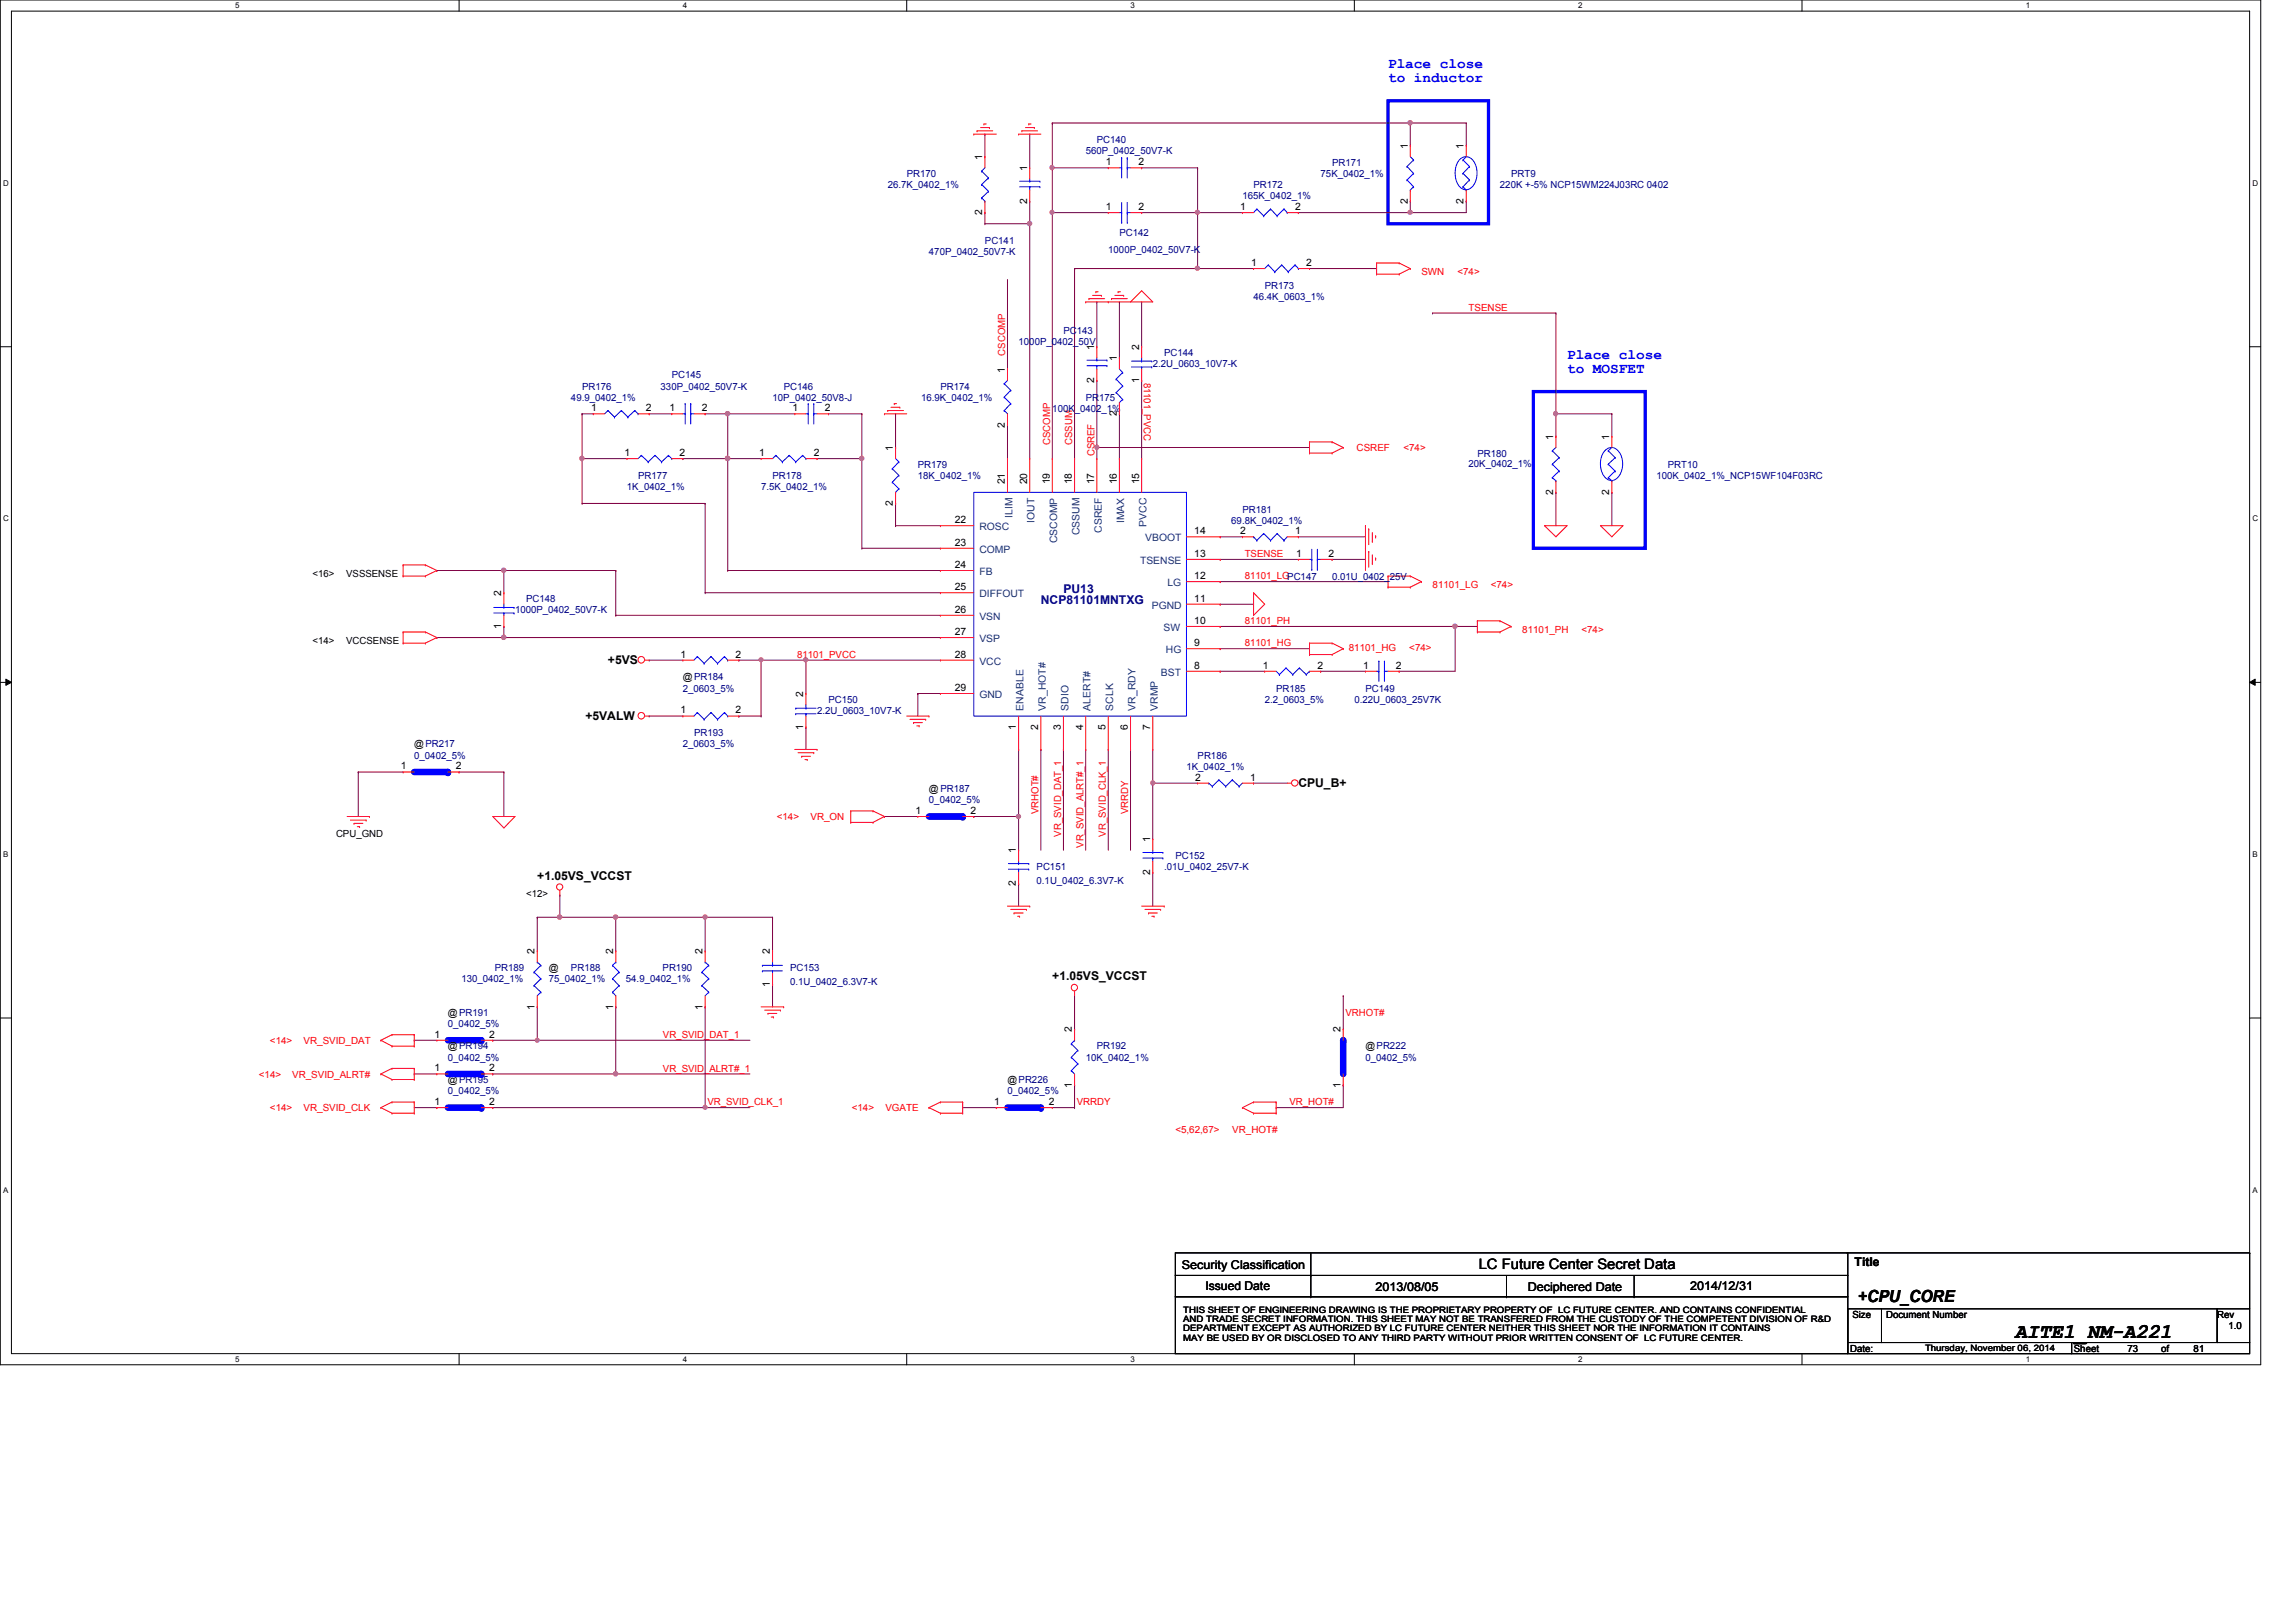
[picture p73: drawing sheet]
<svg xmlns="http://www.w3.org/2000/svg" width="297mm" height="210mm" viewBox="0 0 297 210" stroke-linecap="round" stroke-linejoin="round" font-family="sans-serif">
<defs><g id="words">
<text font-size="2.7" x="260.6" y="173.1">AITE1_NM-A221</text>
<text font-size="2.2" x="240.4" y="168.5">+CPU_CORE</text>
<g font-size="1.9" fill="#00f">
<text x="179.6" y="8.8">Place close</text>
<text x="179.6" y="10.7">to inductor</text>
<text x="202.7" y="46.4">Place close</text>
<text x="202.7" y="48.3">to MOSFET</text>
</g>
<text font-size="1.9" x="191.3" y="164.3">LC Future Center Secret Data</text>
<g font-size="1.6" fill="#000080">
<text x="137.6" y="76.8">PU13</text>
<text x="134.7" y="78.2">NCP81101MNTXG</text>
</g>
<g font-size="1.6">
<text x="78.7" y="85.9">+5VS</text>
<text x="75.7" y="93.1">+5VALW</text>
<text x="168" y="101.8">CPU_B+</text>
<text x="69.5" y="113.8">+1.05VS_VCCST</text>
<text x="136.1" y="126.9">+1.05VS_VCCST</text>
<text x="152.9" y="164.2">Security Classification</text>
<text x="156" y="166.9">Issued Date</text>
<text x="178" y="167">2013/08/05</text>
<text x="197.7" y="167">Deciphered Date</text>
<text x="218.6" y="166.9">2014/12/31</text>
<text x="239.9" y="163.8">Title</text>
</g>
<g font-size="1.3" fill="#000080">
<text x="117.3" y="22.9">PR170</text>
<text x="140.5" y="20">560P_0402_50V7-K</text>
<text x="141.9" y="18.5">PC140</text>
<text x="170.9" y="22.9">75K_0402_1%</text>
<text x="172.3" y="21.5">PR171</text>
<text x="195.5" y="22.9">PRT9</text>
<text x="114.8" y="24.3">26.7K_0402_1%</text>
<text x="160.7" y="25.8">165K_0402_1%</text>
<text x="162.2" y="24.3">PR172</text>
<text x="194.1" y="24.3">220K +-5% NCP15WM224J03RC 0402</text>
<text x="120.2" y="33">470P_0402_50V7-K</text>
<text x="127.4" y="31.6">PC141</text>
<text x="143.4" y="32.7">1000P_0402_50V7-K</text>
<text x="144.8" y="30.6">PC142</text>
<text x="162.2" y="38.8">46.4K_0603_1%</text>
<text x="163.6" y="37.4">PR173</text>
<text x="131.8" y="44.6">1000P_0402_50V</text>
<text x="137.6" y="43.2">PC143</text>
<text x="149.1" y="47.5">2.2U_0603_10V7-K</text>
<text x="150.6" y="46.1">PC144</text>
<text x="73.9" y="51.9">49.9_0402_1%</text>
<text x="75.3" y="50.4">PR176</text>
<text x="85.5" y="50.4">330P_0402_50V7-K</text>
<text x="86.9" y="48.9">PC145</text>
<text x="99.9" y="51.9">10P_0402_50V8-J</text>
<text x="101.4" y="50.4">PC146</text>
<text x="119.2" y="51.9">16.9K_0402_1%</text>
<text x="121.7" y="50.4">PR174</text>
<text x="136.1" y="53.3">100K_0402_1%</text>
<text x="140.5" y="51.9">PR175</text>
<text x="191.1" y="59.1">PR180</text>
<text x="81.1" y="63.4">1K_0402_1%</text>
<text x="82.5" y="62">PR177</text>
<text x="98.5" y="63.4">7.5K_0402_1%</text>
<text x="99.9" y="62">PR178</text>
<text x="118.7" y="60.5">PR179</text>
<text x="118.7" y="62">18K_0402_1%</text>
<text x="190" y="60.4">20K_0402_1%</text>
<text x="214.3" y="62">100K_0402_1%_NCP15WF104F03RC</text>
<text x="215.8" y="60.5">PRT10</text>
<text x="159.3" y="67.8">69.8K_0402_1%</text>
<text x="160.7" y="66.3">PR181</text>
<text x="68.1" y="77.9">PC148</text>
<text x="172.3" y="75">0.01U_0402_25V</text>
<text x="66.6" y="79.4">1000P_0402_50V7-K</text>
<text x="88.3" y="89.5">2_0603_5%</text>
<text x="165.1" y="89.5">PR185</text>
<text x="176.7" y="89.5">PC149</text>
<text x="89.8" y="95.3">PR193</text>
<text x="105.7" y="92.4">2.2U_0603_10V7-K</text>
<text x="107.2" y="90.9">PC150</text>
<text x="163.6" y="90.9">2.2_0603_5%</text>
<text x="175.2" y="90.9">0.22U_0603_25V7K</text>
<text x="53.6" y="98.2">0_0402_5%</text>
<text x="88.3" y="96.7">2_0603_5%</text>
<text x="153.5" y="99.6">1K_0402_1%</text>
<text x="154.9" y="98.2">PR186</text>
<text x="120.2" y="104">0_0402_5%</text>
<text x="134.1" y="112.6">PC151</text>
<text x="150.6" y="112.6">.01U_0402_25V7-K</text>
<text x="152.1" y="111.2">PC152</text>
<text x="134.1" y="114.4">0.1U_0402_6.3V7-K</text>
<text x="64" y="125.7">PR189</text>
<text x="73.9" y="125.7">PR188</text>
<text x="85.7" y="125.7">PR190</text>
<text x="102.2" y="125.7">PC153</text>
<text x="59.7" y="127.1">130_0402_1%</text>
<text x="71" y="127.1">75_0402_1%</text>
<text x="81" y="127.1">54.9_0402_1%</text>
<text x="102.2" y="127.4">0.1U_0402_6.3V7-K</text>
<text x="58" y="132.9">0_0402_5%</text>
<text x="58" y="137.3">0_0402_5%</text>
<text x="140.5" y="137.3">10K_0402_1%</text>
<text x="141.9" y="135.8">PR192</text>
<text x="176.7" y="137.3">0_0402_5%</text>
<text x="58" y="141.6">0_0402_5%</text>
<text x="130.3" y="141.6">0_0402_5%</text>
</g>
<g font-size="1.3">
<text x="127.1" y="20.7" transform="rotate(-90 127.1 20.7)">1</text>
<text x="132.9" y="22.1" transform="rotate(-90 132.9 22.1)">1</text>
<text x="143.1" y="21.4">1</text>
<text x="147.3" y="21.4">2</text>
<text x="182.1" y="19.3" transform="rotate(-90 182.1 19.3)">1</text>
<text x="189.4" y="19.3" transform="rotate(-90 189.4 19.3)">1</text>
<text x="127.1" y="27.8" transform="rotate(-90 127.1 27.8)">2</text>
<text x="132.9" y="26.4" transform="rotate(-90 132.9 26.4)">2</text>
<text x="143.1" y="27.2">1</text>
<text x="147.3" y="27.2">2</text>
<text x="160.4" y="27.2">1</text>
<text x="167.6" y="27.2">2</text>
<text x="182.1" y="26.4" transform="rotate(-90 182.1 26.4)">2</text>
<text x="189.4" y="26.4" transform="rotate(-90 189.4 26.4)">2</text>
<text x="161.9" y="34.4">1</text>
<text x="169" y="34.4">2</text>
<text x="141.6" y="45.3" transform="rotate(-90 141.6 45.3)">1</text>
<text x="144.5" y="46.7" transform="rotate(-90 144.5 46.7)">1</text>
<text x="147.4" y="45.3" transform="rotate(-90 147.4 45.3)">2</text>
<text x="76.5" y="53.2">1</text>
<text x="83.6" y="53.2">2</text>
<text x="86.6" y="53.2">1</text>
<text x="90.8" y="53.2">2</text>
<text x="102.5" y="53.2">1</text>
<text x="106.7" y="53.2">2</text>
<text x="130" y="48.2" transform="rotate(-90 130 48.2)">1</text>
<text x="141.6" y="49.5" transform="rotate(-90 141.6 49.5)">2</text>
<text x="144.5" y="53.9" transform="rotate(-90 144.5 53.9)">2</text>
<text x="147.4" y="49.5" transform="rotate(-90 147.4 49.5)">1</text>
<text x="80.8" y="59">1</text>
<text x="87.9" y="59">2</text>
<text x="98.2" y="59">1</text>
<text x="105.3" y="59">2</text>
<text x="115.5" y="58.3" transform="rotate(-90 115.5 58.3)">1</text>
<text x="130" y="55.3" transform="rotate(-90 130 55.3)">2</text>
<text x="201" y="56.9" transform="rotate(-90 201 56.9)">1</text>
<text x="208.2" y="56.9" transform="rotate(-90 208.2 56.9)">1</text>
<text x="115.5" y="65.5" transform="rotate(-90 115.5 65.5)">2</text>
<text x="130" y="62.7" transform="rotate(-90 130 62.7)">21</text>
<text x="132.9" y="62.7" transform="rotate(-90 132.9 62.7)">20</text>
<text x="135.8" y="62.7" transform="rotate(-90 135.8 62.7)">19</text>
<text x="138.7" y="62.7" transform="rotate(-90 138.7 62.7)">18</text>
<text x="141.6" y="62.7" transform="rotate(-90 141.6 62.7)">17</text>
<text x="144.5" y="62.7" transform="rotate(-90 144.5 62.7)">16</text>
<text x="147.4" y="62.7" transform="rotate(-90 147.4 62.7)">15</text>
<text x="201" y="64" transform="rotate(-90 201 64)">2</text>
<text x="208.2" y="64" transform="rotate(-90 208.2 64)">2</text>
<text x="123.5" y="70.6">23</text>
<text x="123.5" y="67.7">22</text>
<text x="154.5" y="69.1">14</text>
<text x="160.4" y="69.1">2</text>
<text x="167.6" y="69.1">1</text>
<text x="40.4" y="74.7">&lt;16&gt;</text>
<text x="44.8" y="74.7">VSSSENSE</text>
<text x="64.9" y="77.2" transform="rotate(-90 64.9 77.2)">2</text>
<text x="123.5" y="73.5">24</text>
<text x="123.5" y="76.4">25</text>
<text x="154.5" y="72.1">13</text>
<text x="154.5" y="74.9">12</text>
<text x="154.5" y="77.9">11</text>
<text x="167.7" y="72.1">1</text>
<text x="171.9" y="72.1">2</text>
<text x="40.4" y="83.4">&lt;14&gt;</text>
<text x="44.8" y="83.4">VCCSENSE</text>
<text x="64.9" y="81.4" transform="rotate(-90 64.9 81.4)">1</text>
<text x="123.5" y="82.2">27</text>
<text x="123.5" y="79.3">26</text>
<text x="154.5" y="80.7">10</text>
<text x="154.5" y="83.6">9</text>
<text x="88.1" y="85.1">1</text>
<text x="88.3" y="88.1">@PR184</text>
<text x="95.2" y="85.1">2</text>
<text x="123.5" y="85.1">28</text>
<text x="123.5" y="89.4">29</text>
<text x="154.5" y="86.5">8</text>
<text x="163.4" y="86.5">1</text>
<text x="170.4" y="86.5">2</text>
<text x="176.4" y="86.5">1</text>
<text x="180.6" y="86.5">2</text>
<text x="88.1" y="92.3">1</text>
<text x="95.2" y="92.3">2</text>
<text x="103.9" y="94.4" transform="rotate(-90 103.9 94.4)">1</text>
<text x="103.9" y="90.2" transform="rotate(-90 103.9 90.2)">2</text>
<text x="131.4" y="94.4" transform="rotate(-90 131.4 94.4)">1</text>
<text x="134.3" y="94.4" transform="rotate(-90 134.3 94.4)">2</text>
<text x="137.2" y="94.4" transform="rotate(-90 137.2 94.4)">3</text>
<text x="140.1" y="94.4" transform="rotate(-90 140.1 94.4)">4</text>
<text x="143" y="94.4" transform="rotate(-90 143 94.4)">5</text>
<text x="145.9" y="94.4" transform="rotate(-90 145.9 94.4)">6</text>
<text x="148.8" y="94.4" transform="rotate(-90 148.8 94.4)">7</text>
<text x="51.9" y="99.6">1</text>
<text x="53.6" y="96.7">@PR217</text>
<text x="59" y="99.6">2</text>
<text x="154.6" y="101">2</text>
<text x="161.8" y="101">1</text>
<text x="118.4" y="105.3">1</text>
<text x="120.2" y="102.5">@ PR187</text>
<text x="125.6" y="105.3">2</text>
<text x="43.5" y="108.3">CPU_GND</text>
<text x="131.4" y="110.4" transform="rotate(-90 131.4 110.4)">1</text>
<text x="148.8" y="113.2" transform="rotate(-90 148.8 113.2)">2</text>
<text x="148.8" y="109" transform="rotate(-90 148.8 109)">1</text>
<text x="68.1" y="116.1">&lt;12&gt;</text>
<text x="131.4" y="114.7" transform="rotate(-90 131.4 114.7)">2</text>
<text x="69.2" y="123.5" transform="rotate(-90 69.2 123.5)">2</text>
<text x="71" y="125.7">@</text>
<text x="79.3" y="123.5" transform="rotate(-90 79.3 123.5)">2</text>
<text x="90.9" y="123.5" transform="rotate(-90 90.9 123.5)">2</text>
<text x="99.6" y="123.5" transform="rotate(-90 99.6 123.5)">2</text>
<text x="58" y="131.5">@PR191</text>
<text x="69.2" y="130.6" transform="rotate(-90 69.2 130.6)">1</text>
<text x="79.3" y="130.6" transform="rotate(-90 79.3 130.6)">1</text>
<text x="90.9" y="130.6" transform="rotate(-90 90.9 130.6)">1</text>
<text x="99.6" y="127.7" transform="rotate(-90 99.6 127.7)">1</text>
<text x="56.2" y="134.3">1</text>
<text x="58" y="135.8">@PR194</text>
<text x="63.3" y="134.3">2</text>
<text x="138.7" y="133.6" transform="rotate(-90 138.7 133.6)">2</text>
<text x="173.4" y="133.6" transform="rotate(-90 173.4 133.6)">2</text>
<text x="176.7" y="135.8">@PR222</text>
<text x="56.2" y="143">1</text>
<text x="56.2" y="138.6">1</text>
<text x="58" y="140.2">@PR195</text>
<text x="63.3" y="143">2</text>
<text x="63.3" y="138.6">2</text>
<text x="128.6" y="143">1</text>
<text x="130.3" y="140.2">@PR226</text>
<text x="135.7" y="143">2</text>
<text x="138.7" y="140.8" transform="rotate(-90 138.7 140.8)">1</text>
<text x="173.4" y="140.8" transform="rotate(-90 173.4 140.8)">1</text>
<text x="239.6" y="170.6">Size</text>
<text x="244" y="170.6">Document Number</text>
<text x="286.8" y="170.6">Rev</text>
<text x="288.3" y="172">1.0</text>
<text x="239.3" y="174.9">Date:</text>
<text x="268.3" y="174.9">Sheet</text>
<text x="275.2" y="174.9">73</text>
<text x="279.6" y="174.9">of</text>
<text x="283.8" y="174.9">81</text>
</g>
<g font-size="1.3" fill="#f00">
<text x="183.9" y="35.6">SWN</text>
<text x="188.5" y="35.6">&lt;74&gt;</text>
<text x="190" y="40.2">TSENSE</text>
<text x="130" y="46" transform="rotate(-90 130 46)">CSCOMP</text>
<text x="148" y="49.5" transform="rotate(90 148 49.5)">81101_PVCC</text>
<text x="135.8" y="57.6" transform="rotate(-90 135.8 57.6)">CSCOMP</text>
<text x="138.7" y="57.6" transform="rotate(-90 138.7 57.6)">CSSUM</text>
<text x="141.6" y="59.1" transform="rotate(-90 141.6 59.1)">CSREF</text>
<text x="175.5" y="58.4">CSREF</text>
<text x="181.6" y="58.4">&lt;74&gt;</text>
<text x="161" y="72.1">TSENSE</text>
<text x="161" y="75">81101_LGPC147</text>
<text x="185.3" y="76.2">81101_LG</text>
<text x="192.9" y="76.2">&lt;74&gt;</text>
<text x="161" y="80.8">81101_PH</text>
<text x="161" y="83.7">81101_HG</text>
<text x="196.9" y="82">81101_PH</text>
<text x="204.6" y="82">&lt;74&gt;</text>
<text x="103.1" y="85.1">81101_PVCC</text>
<text x="174.5" y="84.3">81101_HG</text>
<text x="182.3" y="84.3">&lt;74&gt;</text>
<text x="100.5" y="106.1">&lt;14&gt;</text>
<text x="104.9" y="106.1">VR_ON</text>
<text x="134.4" y="105.4" transform="rotate(-90 134.4 105.4)">VRHOT#</text>
<text x="146" y="105.4" transform="rotate(-90 146 105.4)">VRRDY</text>
<text x="137.3" y="108.3" transform="rotate(-90 137.3 108.3)">VR_SVID_DAT_1</text>
<text x="140.2" y="109.7" transform="rotate(-90 140.2 109.7)">VR_SVID_ALRT#_1</text>
<text x="143.1" y="108.3" transform="rotate(-90 143.1 108.3)">VR_SVID_CLK_1</text>
<text x="174.1" y="131.4">VRHOT#</text>
<text x="34.9" y="135.1">&lt;14&gt;</text>
<text x="39.3" y="135.1">VR_SVID_DAT</text>
<text x="85.8" y="134.3">VR_SVID_DAT_1</text>
<text x="33.5" y="139.4">&lt;14&gt;</text>
<text x="34.9" y="143.8">&lt;14&gt;</text>
<text x="37.8" y="139.4">VR_SVID_ALRT#</text>
<text x="39.3" y="143.8">VR_SVID_CLK</text>
<text x="85.8" y="138.7">VR_SVID_ALRT#_1</text>
<text x="91.5" y="143">VR_SVID_CLK_1</text>
<text x="110.2" y="143.8">&lt;14&gt;</text>
<text x="114.6" y="143.8">VGATE</text>
<text x="139.3" y="143">VRRDY</text>
<text x="166.8" y="143">VR_HOT#</text>
<text x="152.1" y="146.7">&lt;5,62,67&gt;</text>
<text x="159.4" y="146.7">VR_HOT#</text>
</g>
<g font-size="1.3" fill="#004080">
<text x="126.7" y="71.5">COMP</text>
<text x="126.7" y="68.6">ROSC</text>
<text x="131" y="67.1" transform="rotate(-90 131 67.1)">ILIM</text>
<text x="133.9" y="67.6" transform="rotate(-90 133.9 67.6)">IOUT</text>
<text x="136.8" y="70.3" transform="rotate(-90 136.8 70.3)">CSCOMP</text>
<text x="139.7" y="69.3" transform="rotate(-90 139.7 69.3)">CSSUM</text>
<text x="142.5" y="69" transform="rotate(-90 142.5 69)">CSREF</text>
<text x="145.5" y="67.7" transform="rotate(-90 145.5 67.7)">IMAX</text>
<text x="148.2" y="70.1">VBOOT</text>
<text x="148.3" y="68.2" transform="rotate(-90 148.3 68.2)">PVCC</text>
<text x="126.7" y="74.4">FB</text>
<text x="126.7" y="77.3">DIFFOUT</text>
<text x="147.5" y="73">TSENSE</text>
<text x="151" y="75.9">LG</text>
<text x="126.7" y="83.1">VSP</text>
<text x="126.7" y="80.2">VSN</text>
<text x="149" y="78.8">PGND</text>
<text x="150.5" y="81.7">SW</text>
<text x="126.7" y="86">VCC</text>
<text x="150.2" y="87.5">BST</text>
<text x="150.8" y="84.5">HG</text>
<text x="126.7" y="90.3">GND</text>
<text x="132.4" y="91.9" transform="rotate(-90 132.4 91.9)">ENABLE</text>
<text x="135.3" y="91.9" transform="rotate(-90 135.3 91.9)">VR_HOT#</text>
<text x="138.2" y="91.9" transform="rotate(-90 138.2 91.9)">SDIO</text>
<text x="141.1" y="91.9" transform="rotate(-90 141.1 91.9)">ALERT#</text>
<text x="144" y="91.9" transform="rotate(-90 144 91.9)">SCLK</text>
<text x="146.9" y="91.9" transform="rotate(-90 146.9 91.9)">VR_RDY</text>
<text x="149.8" y="91.9" transform="rotate(-90 149.8 91.9)">VRMP</text>
</g>
<g font-size="1.1">
<text x="153.1" y="169.9">THIS SHEET OF ENGINEERING DRAWING IS THE PROPRIETARY PROPERTY OF LC FUTURE CENTER. AND CONTAINS CONFIDENTIAL</text>
<text x="153.1" y="171.1">AND TRADE SECRET INFORMATION. THIS SHEET MAY NOT BE TRANSFERED FROM THE CUSTODY OF THE COMPETENT DIVISION OF R&amp;D</text>
<text x="153.1" y="172.3">DEPARTMENT EXCEPT AS AUTHORIZED BY LC FUTURE CENTER NEITHER THIS SHEET NOR THE INFORMATION IT CONTAINS</text>
<text x="153.1" y="173.5">MAY BE USED BY OR DISCLOSED TO ANY THIRD PARTY WITHOUT PRIOR WRITTEN CONSENT OF LC FUTURE CENTER.</text>
<text x="249" y="174.8">Thursday, November 06, 2014</text>
</g>
<g font-size="1">
<text x="30.4" y="1.1">5</text>
<text x="88.3" y="1.1">4</text>
<text x="146.3" y="1.1">3</text>
<text x="204.2" y="1.1">2</text>
<text x="262.1" y="1.1">1</text>
<text x=".4" y="24">D</text>
<text x="291.4" y="24">D</text>
<text x=".4" y="67.5">C</text>
<text x="291.4" y="67.5">C</text>
<text x=".4" y="110.9">B</text>
<text x="291.4" y="110.9">B</text>
<text x=".4" y="154.3">A</text>
<text x="291.4" y="154.3">A</text>
<text x="30.4" y="176.2">5</text>
<text x="88.3" y="176.2">4</text>
<text x="146.3" y="176.2">3</text>
<text x="204.2" y="176.2">2</text>
<text x="262.1" y="176.2">1</text>
</g>
</g></defs>
<path d="M0 0h292.5v176.6h-292.5zM1.5 1.4h289.5v173.8h-289.5z" fill="none" stroke="#000" stroke-width=".13"/>
<g fill="#fff">
<path d="M30.4 .2h.6v1.1h-.6z"/>
<path d="M30.4 175.3h.6v1.2h-.6z"/>
</g>
<path d="M59.4 0v1.4M59.4 175.2v1.4" fill="none" stroke="#000" stroke-width=".13"/>
<g fill="#fff">
<path d="M88.3 .2h.6v1.1h-.6z"/>
<path d="M88.3 175.3h.6v1.2h-.6z"/>
</g>
<path d="M117.3 0v1.4M117.3 175.2v1.4" fill="none" stroke="#000" stroke-width=".13"/>
<g fill="#fff">
<path d="M146.3 .2h.5v1.1h-.5z"/>
<path d="M146.3 175.3h.5v1.2h-.5z"/>
</g>
<path d="M175.2 0v1.4M175.2 175.2v1.4" fill="none" stroke="#000" stroke-width=".13"/>
<g fill="#fff">
<path d="M204.2 .2h.5v1.1h-.5z"/>
<path d="M204.2 175.3h.5v1.2h-.5z"/>
</g>
<path d="M233.1 0v1.4M233.1 175.2v1.4" fill="none" stroke="#000" stroke-width=".13"/>
<g fill="#fff">
<path d="M262.1 .2h.5v1.1h-.5z"/>
<path d="M262.1 175.3h.5v1.2h-.5z"/>
<path d="M.4 23.2h.7v1.1h-.7z"/>
<path d="M291.4 23.2h.7v1.1h-.7z"/>
<path d="M.4 66.6h.7v1.1h-.7z"/>
<path d="M291.4 66.6h.7v1.1h-.7z"/>
</g>
<path d="M0 44.9h1.5M291 44.9h1.5" fill="none" stroke="#000" stroke-width=".13"/>
<g fill="#fff">
<path d="M.4 110h.7v1.2h-.7z"/>
<path d="M291.4 110h.7v1.2h-.7z"/>
</g>
<path d="M0 88.3h1.5M.8 87.9l.7 .4-.7 .4zM291 88.3l.8-.4v.8zM291 88.3h1.5" fill="none" stroke="#000" stroke-width=".13"/>
<path d="M.8 87.9l.7 .4-.7 .4zM291 88.3l.8-.4v.8z" fill="#000"/>
<g fill="#fff">
<path d="M.4 153.5h.7v1.1h-.7z"/>
<path d="M291.4 153.5h.7v1.1h-.7z"/>
</g>
<path d="M0 131.7h1.5M291 131.7h1.5" fill="none" stroke="#000" stroke-width=".13"/>
<path d="M179.6 13h13v16h-13zM198.4 50.7h14.4v20.3h-14.4z" fill="none" stroke="#00f" stroke-width=".42"/>
<g fill="none" stroke="#800040" stroke-width=".13">
<path d="M149.1 97v4.3M170.9 86.9h.1M170.9 86.9h5.8M181 86.9h.1M181 86.9h7.3M188.3 81.1h.1M188.3 81.1h2.8M149.1 101.3h.1M173.8 128.9h.1M173.8 128.9v4.3M165.1 143.3h.1M173.8 140.4h.1"/>
<path d="M173.8 140.4v2.9h-8.7"/>
</g>
<circle cx="149.1" cy="101.3" r=".27" fill="#f0f"/>
<circle cx="149.1" cy="101.3" r=".27" fill="none" stroke="#f0f" stroke-width=".13"/>
<path d="M133.2 17.4h.1M133.2 17.4v4.3M72.4 115.8h.1M72.4 118.7h.1M72.4 115.8v2.9M72.4 118.7h7.3M63.8 139h.1M79.7 130.3h.1M79.7 130.3v8.7h-15.9" fill="none" stroke="#800040" stroke-width=".13"/>
<circle cx="72.4" cy="118.7" r=".29" fill="#f0f"/>
<circle cx="72.4" cy="118.7" r=".29" fill="none" stroke="#f0f" stroke-width=".13"/>
<path d="M141.9 57.9h.1M141.9 57.9h27.5M69.5 118.7h.1M69.5 118.7h2.9" fill="none" stroke="#800040" stroke-width=".13"/>
<circle cx="141.9" cy="57.9" r=".27" fill="#f0f"/>
<circle cx="141.9" cy="57.9" r=".27" fill="none" stroke="#f0f" stroke-width=".13"/>
<g fill="none" stroke="#800040" stroke-width=".13">
<path d="M147.7 39.1h.1M147.7 39.1v5.8M141.9 49.2h.1M141.9 49.2v8.7M65.2 73.8h.1M65.2 73.8v2.9M188.3 81.1h.1M188.3 81.1v5.8M79.7 118.7h.1M79.7 118.7v4.4M131.8 105.7h.1M131.8 114.4h.1"/>
<path d="M131.8 105.7v4.3M131.8 114.4v2.9M69.5 130.3h.1M69.5 130.3v4.3M79.7 139h.1M79.7 139h17.3"/>
</g>
<circle cx="79.6" cy="139" r=".29" fill="#f0f"/>
<circle cx="79.6" cy="139" r=".29" fill="none" stroke="#f0f" stroke-width=".13"/>
<path d="M91.2 143.3h.1M91.2 143.3h5.8" fill="none" stroke="#800040" stroke-width=".13"/>
<circle cx="91.2" cy="143.3" r=".26" fill="#f0f"/>
<circle cx="91.2" cy="143.3" r=".26" fill="none" stroke="#f0f" stroke-width=".13"/>
<path d="M69.5 134.6h.1M69.5 134.6h27.5" fill="none" stroke="#800040" stroke-width=".13"/>
<circle cx="69.5" cy="134.6" r=".26" fill="#f0f"/>
<circle cx="69.5" cy="134.6" r=".26" fill="none" stroke="#f0f" stroke-width=".13"/>
<path d="M69.5 118.7h.1M69.5 118.7v4.4M91.2 118.7h.1M91.2 118.7v4.4M91.2 118.7h8.7M99.9 118.7h.1M99.9 118.7v4.4M99.9 127.4h.1M99.9 127.4v2.9" fill="none" stroke="#800040" stroke-width=".13"/>
<circle cx="91.2" cy="118.7" r=".27" fill="#f0f"/>
<circle cx="91.2" cy="118.7" r=".27" fill="none" stroke="#f0f" stroke-width=".13"/>
<path d="M79.7 118.7h.1M79.7 118.7h11.5M53.6 134.6h.1M53.6 139h.1M53.6 134.6h2.9M53.6 139h2.9M63.8 134.6h.1M63.8 134.6h5.7M91.2 130.3h.1M91.2 130.3v13" fill="none" stroke="#800040" stroke-width=".13"/>
<circle cx="79.6" cy="118.7" r=".29" fill="#f0f"/>
<circle cx="79.6" cy="118.7" r=".29" fill="none" stroke="#f0f" stroke-width=".13"/>
<path d="M46.4 99.9h.1M46.4 99.9h5.8M59.4 99.9h.1M59.4 99.9h5.8M131.8 97h.1M131.8 97v8.7h-5.8M114.4 105.7h.1M114.4 105.7h4.3M126 105.7h.1M63.8 143.3h.1M63.8 143.3h27.4" fill="none" stroke="#800040" stroke-width=".13"/>
<circle cx="131.8" cy="105.7" r=".27" fill="#f0f"/>
<circle cx="131.8" cy="105.7" r=".27" fill="none" stroke="#f0f" stroke-width=".13"/>
<g fill="none" stroke="#800040" stroke-width=".13">
<path d="M136.1 15.9h.1M136.1 15.9h46.4M182.5 15.9h.1M182.5 15.9v2.9M189.7 15.9h.1M189.7 15.9v2.9M130.3 36.2h.1M130.3 36.2v11.6M94.1 59.4h.1M94.1 59.4h4.4M94.1 59.4v14.4M130.3 55h.1"/>
<path d="M130.3 55v4.4M147.7 49.2h.1M147.7 49.2v10.2M79.7 79.6h.1M79.7 79.6h42M168 69.5h.1M168 69.5h8.7"/>
</g>
<circle cx="94.1" cy="59.3" r=".29" fill="#f0f"/>
<circle cx="94.1" cy="59.3" r=".29" fill="none" stroke="#f0f" stroke-width=".13"/>
<path d="M168 27.5h.1M182.5 27.5h.1M182.5 26h.1M182.5 26v1.5M189.7 26h.1M189.7 26v1.5h-21.7M157.9 69.5h.1M157.9 69.5h2.8" fill="none" stroke="#800040" stroke-width=".13"/>
<circle cx="182.4" cy="27.5" r=".27" fill="#f0f"/>
<circle cx="182.4" cy="27.5" r=".27" fill="none" stroke="#f0f" stroke-width=".13"/>
<path d="M88.3 59.4h.1M94.1 53.6h.1M94.1 53.6v5.8h-5.8" fill="none" stroke="#800040" stroke-width=".13"/>
<circle cx="94.1" cy="59.3" r=".29" fill="#f0f"/>
<circle cx="94.1" cy="59.3" r=".29" fill="none" stroke="#f0f" stroke-width=".13"/>
<circle cx="94.1" cy="53.5" r=".29" fill="#f0f"/>
<circle cx="94.1" cy="53.5" r=".29" fill="none" stroke="#f0f" stroke-width=".13"/>
<g fill="none" stroke="#800040" stroke-width=".13">
<path d="M154.9 27.5h.1M154.9 27.5h5.8M169.4 34.8h.1M169.4 34.8h8.7M75.3 53.6h.1M75.3 59.4h.1M75.3 53.6h1.4M75.3 53.6v5.8M75.3 59.4h5.8M91.2 53.6h.1M91.2 53.6h11.6M94.1 53.6h.1"/>
<path d="M105.7 59.4h.1M105.7 59.4h5.8M107.2 53.6h.1M107.2 53.6h4.3M79.7 73.8h.1M79.7 73.8v5.8"/>
</g>
<circle cx="75.3" cy="59.3" r=".29" fill="#f0f"/>
<circle cx="75.3" cy="59.3" r=".29" fill="none" stroke="#f0f" stroke-width=".13"/>
<path d="M111.5 53.6h.1M111.5 53.6v5.8" fill="none" stroke="#800040" stroke-width=".13"/>
<circle cx="111.5" cy="59.3" r=".29" fill="#f0f"/>
<circle cx="111.5" cy="59.3" r=".29" fill="none" stroke="#f0f" stroke-width=".13"/>
<g fill="none" stroke="#800040" stroke-width=".13">
<path d="M127.4 17.4h.1M127.4 17.4v2.9M127.4 27.5h.1M127.4 29h.1M127.4 27.5v1.5M133.2 26h.1M133.2 26v3h-5.8M84 53.6h.1M84 53.6h2.9M111.5 59.4h.1M111.5 59.4v11.6M94.1 73.8h.1"/>
<path d="M94.1 73.8h27.6M111.5 71h.1M111.5 71h10.2M149.1 112.9h.1M149.1 112.9v4.4"/>
</g>
<circle cx="133.2" cy="28.9" r=".29" fill="#f0f"/>
<circle cx="133.2" cy="28.9" r=".29" fill="none" stroke="#f0f" stroke-width=".13"/>
<path d="M65.2 82.5h.1M65.2 82.5h56.5" fill="none" stroke="#800040" stroke-width=".13"/>
<circle cx="65.2" cy="82.5" r=".29" fill="#f0f"/>
<circle cx="65.2" cy="82.5" r=".29" fill="none" stroke="#f0f" stroke-width=".13"/>
<path d="M56.5 73.8h.1M56.5 73.8h8.7" fill="none" stroke="#800040" stroke-width=".13"/>
<circle cx="65.2" cy="73.8" r=".29" fill="#f0f"/>
<circle cx="65.2" cy="73.8" r=".29" fill="none" stroke="#f0f" stroke-width=".13"/>
<path d="M139 34.8h.1M139 34.8h15.9M65.2 73.8h.1M65.2 73.8h14.5" fill="none" stroke="#800040" stroke-width=".13"/>
<circle cx="154.9" cy="34.7" r=".27" fill="#f0f"/>
<circle cx="154.9" cy="34.7" r=".27" fill="none" stroke="#f0f" stroke-width=".13"/>
<g fill="none" stroke="#800040" stroke-width=".13">
<path d="M133.2 29h.1M133.2 29v30.4M154.9 34.8h.1M154.9 34.8h7.3M141.9 57.9h.1M141.9 57.9v1.5M185.3 40.5h.1M185.3 40.5h16M201.3 53.6h.1M201.3 56.5h.1M201.3 53.6v2.9M201.3 53.6h7.2"/>
<path d="M201.3 63.7h.1M201.3 63.7v4.3M118.7 89.7h.1M118.7 89.7h3M118.7 89.7v3M134.7 97h.1M134.7 97v13M137.6 97h.1M137.6 97v13M140.5 97h.1M140.5 97v13M143.4 97h.1"/>
<path d="M143.4 97v13M146.3 97h.1M146.3 97v13"/>
</g>
<circle cx="201.2" cy="53.5" r=".27" fill="#f0f"/>
<circle cx="201.2" cy="53.5" r=".27" fill="none" stroke="#f0f" stroke-width=".13"/>
<g fill="none" stroke="#800040" stroke-width=".13">
<path d="M141.9 39.1h.1M141.9 39.1v5.8M75.3 59.4h.1M75.3 59.4v5.8M115.9 53.6h.1M115.9 53.6v4.3M208.5 53.6h.1M208.5 53.6v2.9M75.3 65.2h.1M75.3 65.2h15.9M91.2 76.7h.1M91.2 76.7h30.5"/>
<path d="M115.9 65.2h.1M115.9 65.2v2.8M157.9 72.4h.1M157.9 72.4h10.1M172.3 72.4h.1M172.3 72.4h4.4M208.5 63.7h.1M208.5 63.7v4.3M157.9 81.1h.1M157.9 81.1h30.4M149.1 101.3h.1M149.1 101.3h5.8"/>
<path d="M149.1 101.3v7.3M162.2 101.3h.1M162.2 101.3h4.3"/>
</g>
<circle cx="188.2" cy="81" r=".29" fill="#f0f"/>
<circle cx="188.2" cy="81" r=".29" fill="none" stroke="#f0f" stroke-width=".13"/>
<path d="M136.1 15.9h.1M136.1 15.9v5.8M115.9 68h.1M115.9 68h5.8M157.9 86.9h.1M157.9 86.9h5.7" fill="none" stroke="#800040" stroke-width=".13"/>
<circle cx="136.1" cy="21.7" r=".27" fill="#f0f"/>
<circle cx="136.1" cy="21.7" r=".27" fill="none" stroke="#f0f" stroke-width=".13"/>
<path d="M136.1 27.5h.1M136.1 27.5v31.9M147.7 27.5h.1M147.7 27.5h7.2" fill="none" stroke="#800040" stroke-width=".13"/>
<circle cx="154.9" cy="27.5" r=".27" fill="#f0f"/>
<circle cx="154.9" cy="27.5" r=".27" fill="none" stroke="#f0f" stroke-width=".13"/>
<path d="M136.1 21.7h.1M136.1 27.5h.1M136.1 21.7h7.3M136.1 27.5h7.3M147.7 21.7h.1M147.7 21.7h7.2M154.9 21.7h.1M154.9 21.7v5.8" fill="none" stroke="#800040" stroke-width=".13"/>
<circle cx="136.1" cy="27.5" r=".26" fill="#f0f"/>
<circle cx="136.1" cy="27.5" r=".26" fill="none" stroke="#f0f" stroke-width=".13"/>
<path d="M182.5 15.9h.1M182.5 15.9h7.2M136.1 21.7h.1M136.1 21.7v5.8" fill="none" stroke="#800040" stroke-width=".13"/>
<circle cx="182.4" cy="15.9" r=".29" fill="#f0f"/>
<circle cx="182.4" cy="15.9" r=".29" fill="none" stroke="#f0f" stroke-width=".13"/>
<g fill="none" stroke="#800040" stroke-width=".13">
<path d="M144.8 39.1h.1M144.8 39.1v7.2M144.8 53.6h.1M144.8 53.6v5.8M201.3 40.5h.1M201.3 40.5v13.1M91.2 65.2h.1M91.2 65.2v11.5M157.9 75.3h.1M157.9 75.3h21.7M56.5 82.5h.1M65.2 81.1h.1"/>
<path d="M65.2 81.1v1.4h-8.7M84 85.4h.1M84 85.4h4.3M104.3 85.4h.1M104.3 85.4h17.4M157.9 83.9h.1M157.9 83.9h11.5"/>
</g>
<circle cx="104.2" cy="85.4" r=".27" fill="#f0f"/>
<circle cx="104.2" cy="85.4" r=".27" fill="none" stroke="#f0f" stroke-width=".13"/>
<g fill="none" stroke="#800040" stroke-width=".13">
<path d="M139 34.8h.1M139 34.8v24.6M154.9 27.5h.1M154.9 27.5v7.3M157.9 78.2h.1M157.9 78.2h4.3M46.4 99.9h.1M46.4 99.9v5.8M65.2 99.9h.1M65.2 99.9v5.8M98.5 85.4h.1M98.5 92.7h.1"/>
<path d="M98.5 85.4h5.8M98.5 85.4v7.3M104.3 85.4h.1M104.3 94.1h.1M104.3 85.4v4.3M104.3 94.1v2.9M139 133.2h.1M139 128.9v4.3M53.6 143.3h2.9M56.5 143.3h.1M124.5 143.3h4.4M128.9 143.3h.1"/>
<path d="M136.1 143.3h2.9M139 143.3h.1M139 140.4h.1M139 140.4v2.9"/>
</g>
<circle cx="98.5" cy="85.4" r=".26" fill="#f0f"/>
<circle cx="98.5" cy="85.4" r=".26" fill="none" stroke="#f0f" stroke-width=".13"/>
<path d="M84 92.7h.1M84 92.7h4.3M95.6 92.7h.1M95.6 85.4h.1M95.6 92.7h2.9M95.6 85.4h2.9" fill="none" stroke="#800040" stroke-width=".13"/>
<g fill="none" stroke="#f00" stroke-width=".13">
<path d="M126 17.4h.1M126 17.4h2.9M126.4 16.9h.1M126.4 16.9h2M126.9 16.5h1.1M127.3 16h.1M127.3 16h.3M128 16.5h.1M131.8 17.4h.1M131.8 17.4h2.9M132.2 16.9h.1M132.2 16.9h2"/>
<path d="M132.7 16.5h1.1M133.1 16h.1M133.1 16h.3M133.8 16.5h.1M140.5 39.1h.1M140.5 39.1h8.6l-1.4-1.5-1.4 1.5M140.9 38.7h.1M140.9 38.7h2M141.3 38.2h1.2M141.8 37.8h.1M141.8 37.8h.3M142.5 38.2h.1"/>
<path d="M143.4 39.1h.1M143.8 38.7h.1M143.8 38.7h2M144.2 38.2h1.2M144.6 37.8h.1M144.6 37.8h.3M145.4 38.2h.1M178.1 35.5h.1M178.1 34h.1M178.1 35.5h2.9M178.1 34v1.5M178.1 34h2.9"/>
<path d="M181 35.5h.1M181 34h.1M181 34l1.5 .8M182.5 34.8h.1M182.5 34.8l-1.5 .7M114.4 53.6h.1M114.4 53.6h2.9M114.8 53.1h.1M114.8 53.1h2.1M115.3 52.7h1.1M115.7 52.2h.1M115.7 52.2h.3"/>
<path d="M116.4 52.7h.1M169.4 57.2h.1M169.4 58.6h.1M169.4 57.2v1.4M169.4 57.2h2.9M169.4 58.6h2.9M172.3 57.2h.1M172.3 58.6h.1M172.3 57.2l1.5 .7M173.8 57.9h.1M173.8 57.9l-1.5 .7M52.2 74.5h.1"/>
<path d="M52.2 73.1h.1M52.2 74.5h2.8M52.2 73.1v1.4M52.2 73.1h2.8M55 73.1h.1M55 74.5h.1M55 73.1l1.5 .7M56.5 73.8h.1M56.5 73.8l-1.5 .7M162.2 76.7l1.4 1.5-1.4 1.4zM176.7 68h.1M176.7 71h.1"/>
<path d="M176.7 68v5.8M177.1 68.5h.1M177.1 71.4h.1M177.1 68.5v2M177.1 71.4v2M177.5 70.1h.1M177.5 72.9h.1M177.5 68.9v1.2M177.5 71.8v1.1M178 69.3h.1M178 72.2h.1M178 69.3v.3"/>
<path d="M178 72.2v.3M179.6 76h.1M179.6 74.5h.1M179.6 76h2.9M179.6 74.5v1.5M179.6 74.5h2.9M182.5 76h.1M182.5 74.5h.1M182.5 74.5l1.4 .8M183.9 75.3h.1M183.9 75.3l-1.4 .7M199.8 68h2.9l-1.4 1.5z"/>
<path d="M207 68h3l-1.5 1.5zM52.2 83.2h.1M52.2 81.8h.1M52.2 81.8h2.8M52.2 83.2h2.8M52.2 81.8v1.4M55 81.8h.1M55 83.2h.1M55 81.8l1.5 .7M56.5 82.5h.1M56.5 82.5l-1.5 .7M83.4 85.4h.6"/>
<path d="M83.4 92.7h.6M102.8 97h2.9M103.2 97.4h2.1M103.7 97.9h.1M103.7 97.9h1.2M104.1 98.3h.3M104.4 98.3h.1M105.3 97.4h.1M105.7 97h.1M117.3 92.7h2.9M117.7 93.1h2.1M118.2 93.5h.1"/>
<path d="M118.2 93.5h1.1M118.6 93.9h.3M118.9 93.9h.1M119.8 93.1h.1M120.2 92.7h.1M169.4 84.7h.1M169.4 83.2h.1M169.4 84.7h2.9M169.4 83.2v1.5M169.4 83.2h2.9M172.3 84.7h.1M172.3 83.2h.1"/>
<path d="M172.3 83.2l1.5 .7M173.8 83.9h.1M173.8 83.9l-1.5 .8M191.1 81.8h.1M191.1 80.3h.1M191.1 81.8h3M191.1 80.3v1.5M191.1 80.3h3M194.1 81.8h.1M194.1 80.3h.1M194.1 80.3l1.4 .8M195.5 81.1h.1"/>
<path d="M195.5 81.1l-1.4 .7M44.9 105.7h2.9M45.3 106.1h2.1M45.8 106.6h.1M45.8 106.6h1.1M46.2 107h.3M46.5 107h.1M47.4 106.1h.1M47.8 105.7h.1M63.8 105.7h2.8l-1.4 1.4zM72.4 115.2v.6M110.1 106.4h.1"/>
<path d="M110.1 104.9h.1M110.1 104.9h2.8M110.1 106.4h2.8M110.1 104.9v1.5M112.9 104.9h.1M112.9 106.4h.1M112.9 104.9l1.5 .8M114.4 105.7h.1M114.4 105.7l-1.5 .7M130.3 117.3h2.9M130.8 117.7h2M131.2 118.2h.1"/>
<path d="M131.2 118.2h1.2M131.7 118.6h.2M131.9 118.6h.1M132.8 117.7h.1M133.2 117.3h.1M147.7 117.3h2.9M148.1 117.7h2.1M148.6 118.2h.1M148.6 118.2h1.1M149 118.6h.3M149.3 118.6h.1M150.2 117.7h.1"/>
<path d="M150.6 117.3h.1M166.5 101.3h.6M49.3 134.6h.1M49.3 139h.1M49.3 134.6l1.4 .8M49.3 139l1.4 .7M50.7 133.9h.1M50.7 135.4h.1M50.7 138.3h.1M50.7 139.7h.1M50.7 133.9l-1.4 .7M50.7 133.9h2.9"/>
<path d="M50.7 135.4h2.9M50.7 138.3l-1.4 .7M50.7 138.3h2.9M50.7 139.7h2.9M53.6 133.9h.1M53.6 135.4h.1M53.6 138.3h.1M53.6 139.7h.1M53.6 133.9v1.5M53.6 138.3v1.4M98.5 130.3h2.9M98.9 130.7h2.1"/>
<path d="M99.4 131.1h.1M99.4 131.1h1.1M99.8 131.6h.3M100.1 131.6h.1M101 130.7h.1M101.4 130.3h.1M139 133.2h.1M139 128.3v.6M139 133.2v1.4M139 139v1.4M49.3 143.3h.1M49.3 143.3l1.4 .8"/>
<path d="M50.7 142.6h.1M50.7 144.1h.1M50.7 142.6l-1.4 .7M50.7 142.6h2.9M50.7 144.1h2.9M53.6 142.6h.1M53.6 144.1h.1M53.6 142.6v1.5M120.2 143.3h.1M120.2 143.3l1.5 .8M121.7 142.6h.1M121.7 144.1h.1"/>
<path d="M121.7 142.6h2.8M121.7 144.1h2.8M121.7 142.6l-1.5 .7M124.5 142.6h.1M124.5 144.1h.1M124.5 142.6v1.5M139 140.4h.1M160.7 143.3h.1M160.7 143.3l1.5 .8M162.2 142.6h.1M162.2 144.1h.1M162.2 142.6h2.9"/>
<path d="M162.2 144.1h2.9M162.2 142.6l-1.5 .7M165.1 142.6h.1M165.1 144.1h.1M165.1 142.6v1.5"/>
<circle cx="83" cy="92.6" r=".43"/>
<circle cx="83" cy="85.4" r=".43"/>
<circle cx="72.4" cy="114.8" r=".4"/>
<circle cx="167.5" cy="101.3" r=".42"/>
<circle cx="139" cy="127.8" r=".42"/>
</g>
<g fill="none" stroke="#000" stroke-width=".13">
<path d="M152.1 162.1h87v3h-87zM152.1 165.1h87v2.7h-87zM152.1 167.8h87v7.4h-87zM169.6 165.1h.1M169.6 167.8h.1M169.6 162.1v5.7M194.9 167.8h.1M194.9 165.1v2.7M211.4 167.8h.1M211.4 165.1v2.7M238.9 162.1h52.1M239.1 169.4h4.3v4.3h-4.3z"/>
<path d="M239.1 173.7h28.9v1.5h-28.9zM243.4 169.4h43.4v4.3h-43.4zM268 173.7h23v1.5h-23zM286.8 169.4h4.2v4.3h-4.2zM291 162.1h.1M291 162.1v7.3"/>
</g>
<path d="M138.6 138.6h.1M138.6 136.8h.1M138.6 135.1h.1M138.6 138.6l.4 .4M138.6 136.8l.8 .9M138.6 135.1l.8 .8M139 134.6h.1M139 134.6l-.4 .5M139.4 137.7h.1M139.4 135.9h.1M139.4 137.7l-.8 .9M139.4 135.9l-.8 .9" fill="none" stroke="#00f" stroke-width=".13"/>
<path d="M58 143.3h4.3" fill="none" stroke="#00f" stroke-width=".85"/>
<circle cx="62.3" cy="143.3" r=".42" fill="#00f"/>
<path d="M201.3 56.5h.1M201.3 56.5v1.4M168 72.4h.1M168 72.4h1.4M170.9 72.4h1.4M172.3 72.4h.1M201.3 63.7h.1M201.3 62.2v1.5M56.5 143.3h.1M56.5 143.3h1.5M62.3 143.3h1.5M63.8 143.3h.1" fill="none" stroke="#f00" stroke-width=".13"/>
<g fill="none" stroke="#00f" stroke-width=".13">
<path d="M200.8 58.3h.1M200.8 58.3l.9 .9M201.3 57.9l-.5 .4M201.7 59.2h.1M201.7 59.2l-.9 .9M169.4 72.4h.3M169.7 72.4h.1M169.7 73.7h.1M169.7 71.1v2.6M170.4 73.7h.1M170.4 72.4h.1M170.4 72.4h.5"/>
<path d="M170.4 71.1v2.6M200.8 60.1h.1M200.8 61.8h.1M200.8 60.1l.9 .9M200.8 61.8l.5 .4M201.3 62.2h.1M201.7 61h.1M201.7 61l-.9 .8"/>
</g>
<path d="M130.3 143.3h4.4" fill="none" stroke="#00f" stroke-width=".85"/>
<circle cx="134.7" cy="143.3" r=".42" fill="#00f"/>
<path d="M160.7 27.5h.1M160.7 27.5h1.5M166.5 27.5h1.5M168 27.5h.1M128.9 143.3h.1M128.9 143.3h1.4M134.7 143.3h1.4M136.1 143.3h.1" fill="none" stroke="#f00" stroke-width=".13"/>
<path d="M162.6 27.1h.1M162.6 27.1l-.4 .4M162.6 27.1l.9 .8M163.5 27.9h.1M164.4 27.1h.1M164.4 27.1l-.9 .8M164.4 27.1l.8 .8M165.2 27.9h.1M166.1 27.1h.1M166.1 27.1l-.9 .8M166.1 27.1l.4 .4M166.5 27.5h.1" fill="none" stroke="#00f" stroke-width=".13"/>
<path d="M173.8 134.6v4.4" fill="none" stroke="#00f" stroke-width=".85"/>
<circle cx="173.8" cy="134.6" r=".42" fill="#00f"/>
<g fill="none" stroke="#f00" stroke-width=".13">
<path d="M189.7 18.8h.1M189.7 18.8v1.5M143.4 21.7h.1M143.4 21.7h1.4M146.3 21.7h1.4M147.7 21.7h.1M189.7 26h.1M189.7 24.6v1.4M81.1 59.4h.1M81.1 59.4h1.4M86.9 59.4h1.4M88.3 59.4h.1"/>
<path d="M98.5 59.4h.1M98.5 59.4h1.4M102.8 53.6h.1M102.8 53.6h1.5M104.3 59.4h1.4M105.7 59.4h.1M105.7 53.6h1.5M107.2 53.6h.1M147.7 49.2h.1M147.7 44.9h.1M147.7 44.9v1.4M147.7 47.8v1.4"/>
<path d="M65.2 76.7h.1M65.2 76.7v1.5M65.2 79.6v1.5M160.7 69.5h.1M160.7 69.5h1.5M166.5 69.5h1.5M168 69.5h.1M65.2 81.1h.1M173.8 133.2h.1M173.8 133.2v1.4M173.8 139v1.4M173.8 140.4h.1"/>
</g>
<g fill="none" stroke="#00f" stroke-width=".13">
<path d="M144.8 21.7h.3M145.1 21.7h.1M145.1 20.4h.1M145.1 20.4v2.6M145.8 20.4h.1M145.8 21.7h.1M145.8 21.7h.5M145.8 20.4v2.6M188.9 20.6a1.23 1.23 0 0 1 2 .7 2.62 2.62 0 0 1-.9 3.2 1.23 1.23 0 0 1-1.6-1 2.86 2.86 0 0 1 .5-2.9zM189.3 20.7h.1M189.3 22.4h.1M189.3 24.2h.1"/>
<path d="M189.3 20.7l.8 .8M189.3 22.4l.8 .9M189.3 24.2l.4 .4M189.7 24.6h.1M189.7 20.3l-.4 .4M190.1 21.5h.1M190.1 23.3h.1M190.1 21.5l-.8 .9M190.1 23.3l-.8 .9M83 58.9h.1M83 58.9l-.5 .5M83 58.9l.9 .9"/>
<path d="M83.9 59.8h.1M84.7 58.9h.1M84.7 58.9l-.8 .9M84.7 58.9l.9 .9M85.6 59.8h.1M86.5 58.9h.1M86.5 58.9l-.9 .9M86.5 58.9l.4 .5M86.9 59.4h.1M100.4 58.9h.1M100.4 58.9l-.5 .5M100.4 58.9l.8 .9"/>
<path d="M101.2 59.8h.1M102.1 58.9h.1M102.1 58.9l-.9 .9M102.1 58.9l.9 .9M103 59.8h.1M103.8 58.9h.1M103.8 58.9l-.8 .9M103.8 58.9l.5 .5M104.3 59.4h.1M104.3 53.6h.3M104.6 53.6h.1M104.6 52.2h.1"/>
<path d="M104.6 52.2v2.7M105.3 52.2h.1M105.3 53.6h.1M105.3 53.6h.4M105.3 52.2v2.7M146.4 46.7h2.6M146.4 47.5h2.6M147.7 47.5h.1M147.7 46.7h.1M147.7 46.3v.4M147.7 47.5v.3M149 46.7h.1"/>
<path d="M149 47.5h.1M63.9 78.6h2.6M63.9 79.3h2.6M65.2 79.3h.1M65.2 78.6h.1M65.2 78.2v.4M65.2 79.3v.3M66.5 78.6h.1M66.5 79.3h.1M162.2 69.5h.1M162.2 69.5l.4 .4M162.6 69.9h.1"/>
<path d="M163.5 69h.1M163.5 69l.9 .9M163.5 69l-.9 .9M164.4 69.9h.1M165.2 69h.1M165.2 69l.9 .9M165.2 69l-.8 .9M166.1 69.9h.1M166.5 69.5l-.4 .4"/>
</g>
<path d="M58 134.6h4.3" fill="none" stroke="#00f" stroke-width=".85"/>
<circle cx="62.3" cy="134.6" r=".42" fill="#00f"/>
<g fill="none" stroke="#f00" stroke-width=".13">
<path d="M182.5 18.8h.1M182.5 18.8v1.5M182.5 26h.1M182.5 24.6v1.4M86.9 53.6h.1M86.9 53.6h1.4M89.8 53.6h1.4M91.2 53.6h.1M130.3 47.8h.1M130.3 55h.1M130.3 59.4h.1M130.3 47.8v1.4"/>
<path d="M130.3 53.6v1.4M130.3 59.4v4.3M133.2 59.4h.1M133.2 59.4v4.3M136.1 59.4h.1M136.1 59.4v4.3M139 59.4h.1M139 59.4v4.3M141.9 59.4h.1M141.9 59.4v4.3M144.8 59.4h.1M144.8 46.3h.1"/>
<path d="M144.8 53.6h.1M144.8 46.3v1.5M144.8 52.1v1.5M144.8 59.4v4.3M147.7 59.4h.1M147.7 59.4v4.3M208.5 56.5h.1M208.5 56.5v1.4M121.7 71h.1M121.7 73.8h.1M121.7 76.7h.1M121.7 68h.1"/>
<path d="M121.7 79.6h.1M121.7 71h4.3M121.7 73.8h4.3M121.7 76.7h4.3M121.7 68h4.3M121.7 79.6h4.3M153.5 72.4h4.4M153.5 69.5h4.4M153.5 75.3h4.4M153.5 78.2h4.4M157.9 72.4h.1M157.9 69.5h.1"/>
<path d="M157.9 75.3h.1M157.9 78.2h.1M208.5 63.7h.1M208.5 62.2v1.5M104.3 94.1h.1M104.3 89.7h.1M104.3 89.7v1.5M104.3 92.7v1.4M121.7 82.5h.1M121.7 85.4h.1M121.7 89.7h.1M121.7 82.5h4.3"/>
<path d="M121.7 85.4h4.3M121.7 89.7h4.3M131.8 97h.1M131.8 92.7v4.3M134.7 97h.1M134.7 92.7v4.3M137.6 97h.1M137.6 92.7v4.3M140.5 97h.1M140.5 92.7v4.3M143.4 97h.1M143.4 92.7v4.3"/>
<path d="M146.3 97h.1M146.3 92.7v4.3M149.1 97h.1M149.1 92.7v4.3M153.5 81.1h4.4M153.5 83.9h4.4M153.5 86.9h4.4M157.9 81.1h.1M157.9 83.9h.1M157.9 86.9h.1M154.9 101.3h.1M154.9 101.3h1.5"/>
<path d="M160.7 101.3h1.5M162.2 101.3h.1M56.5 134.6h.1M56.5 134.6h1.5M62.3 134.6h1.5M63.8 134.6h.1M91.2 130.3h.1M91.2 123.1h.1M91.2 123.1v1.4M91.2 128.9v1.4"/>
</g>
<g fill="none" stroke="#00f" stroke-width=".13">
<path d="M182 21.5h.1M182 23.3h.1M182 21.5l.9 .9M182 23.3l.9 .9M182.5 24.6h.1M182.5 20.3l.4 .4M182.9 20.7h.1M182.9 22.4h.1M182.9 24.2h.1M182.9 20.7l-.9 .8M182.9 22.4l-.9 .9M182.9 24.2l-.4 .4"/>
<path d="M88.3 53.6h.3M88.6 53.6h.1M88.6 52.2h.1M88.6 52.2v2.7M89.4 52.2h.1M89.4 53.6h.1M89.4 53.6h.4M89.4 52.2v2.7M129.9 49.7h.1M129.9 51.4h.1M129.9 53.1h.1M129.9 49.7l.9 .8"/>
<path d="M129.9 51.4l.9 .8M129.9 53.1l.4 .5M130.3 53.6h.1M130.3 49.2l-.4 .5M130.8 50.5h.1M130.8 52.2h.1M130.8 50.5l-.9 .9M130.8 52.2l-.9 .9M144.4 49.1h.1M144.4 50.8h.1M144.4 49.1l.8 .9M144.4 50.8l.8 .9"/>
<path d="M144.8 52.1h.1M144.8 47.8l.4 .4M145.2 48.2h.1M145.2 50h.1M145.2 51.7h.1M145.2 48.2l-.8 .9M145.2 50l-.8 .8M145.2 51.7l-.4 .4M207.8 58.2a1.23 1.23 0 0 1 1.9 .8 2.59 2.59 0 0 1-.8 3.1 1.25 1.25 0 0 1-1.7-1 2.76 2.76 0 0 1 .6-2.9zM208.1 58.3h.1M208.1 58.3l.9 .9M208.5 57.9l-.4 .4"/>
<path d="M209 59.2h.1M209 59.2l-.9 .9M126 63.7h27.5v29h-27.5zM208.1 60.1h.1M208.1 61.8h.1M208.1 60.1l.9 .9M208.1 61.8l.4 .4M208.5 62.2h.1M209 61h.1M209 61l-.9 .8M103 91.7h.1M103 92.4h.1"/>
<path d="M103 91.7h2.6M103 92.4h2.6M104.3 92.4h.1M104.3 91.7h.1M104.3 91.2v.5M104.3 92.4v.3M156.4 101.3h.1M156.4 101.3l.4 .5M156.8 101.8h.1M157.7 100.9h.1M157.7 100.9l.9 .9M157.7 100.9l-.9 .9"/>
<path d="M158.6 101.8h.1M159.4 100.9h.1M159.4 100.9l.9 .9M159.4 100.9l-.8 .9M160.3 101.8h.1M160.7 101.3l-.4 .5M90.8 127.6h.1M90.8 125.8h.1M90.8 127.6l.9 .8M90.8 125.8l.9 .9M91.2 124.5h.1M91.2 124.5l.5 .4"/>
<path d="M91.7 128.4h.1M91.7 126.7h.1M91.7 124.9h.1M91.7 128.4l-.5 .5M91.7 126.7l-.9 .9M91.7 124.9l-.9 .9"/>
</g>
<path d="M58 139h4.3" fill="none" stroke="#00f" stroke-width=".85"/>
<circle cx="62.3" cy="139" r=".42" fill="#00f"/>
<g fill="none" stroke="#f00" stroke-width=".13">
<path d="M162.2 34.8h.1M162.2 34.8h1.4M168 34.8h1.4M169.4 34.8h.1M88.3 92.7h.1M88.3 92.7h1.5M94.1 92.7h1.5M95.6 92.7h.1M131.8 110h.1M131.8 114.4h.1M131.8 110v1.5M131.8 112.9v1.5"/>
<path d="M56.5 139h.1M56.5 139h1.5M62.3 139h1.5M63.8 139h.1"/>
</g>
<g fill="none" stroke="#00f" stroke-width=".13">
<path d="M164.1 34.3h.1M164.1 34.3l-.5 .5M164.1 34.3l.8 .9M164.9 35.2h.1M165.8 34.3h.1M165.8 34.3l-.9 .9M165.8 34.3l.9 .9M166.7 35.2h.1M167.6 34.3h.1M167.6 34.3l-.9 .9M167.6 34.3l.4 .5M168 34.8h.1"/>
<path d="M90.2 92.2h.1M90.2 92.2l-.4 .5M90.2 92.2l.9 .9M91.1 93.1h.1M92 92.2h.1M92 92.2l-.9 .9M92 92.2l.8 .9M92.8 93.1h.1M93.7 92.2h.1M93.7 92.2l-.9 .9M93.7 92.2l.4 .5M94.1 92.7h.1"/>
<path d="M130.5 112.5h2.6M130.5 111.8h2.6M131.8 111.8h.1M131.8 112.5h.1M131.8 111.5v.3M131.8 112.5v.4M133.1 112.5h.1M133.1 111.8h.1"/>
</g>
<path d="M53.6 99.9h4.4" fill="none" stroke="#00f" stroke-width=".85"/>
<circle cx="58" cy="99.9" r=".42" fill="#00f"/>
<g fill="none" stroke="#f00" stroke-width=".13">
<path d="M127.4 20.3h.1M127.4 27.5h.1M127.4 20.3v1.4M127.4 26v1.5M143.4 27.5h.1M143.4 27.5h1.4M146.3 27.5h1.4M147.7 27.5h.1M76.7 53.6h.1M76.7 53.6h1.5M82.5 53.6h1.5M84 53.6h.1"/>
<path d="M115.9 57.9h.1M115.9 57.9v1.5M141.9 44.9h.1M141.9 49.2h.1M141.9 44.9v1.4M141.9 47.8v1.4M115.9 65.2h.1M115.9 63.7v1.5M52.2 99.9h.1M52.2 99.9h1.4M58 99.9h1.4M59.4 99.9h.1"/>
<path d="M88.3 85.4h.1M88.3 85.4h1.5M94.1 85.4h1.5M95.6 85.4h.1M163.6 86.9h.1M163.6 86.9h1.5M169.4 86.9h1.5M170.9 86.9h.1M176.7 86.9h.1M176.7 86.9h1.4M179.6 86.9h1.4M181 86.9h.1"/>
<path d="M69.5 130.3h.1M69.5 123.1h.1M69.5 123.1v1.4M69.5 128.9v1.4M79.7 130.3h.1M79.7 123.1h.1M79.7 123.1v1.4M79.7 128.9v1.4M99.9 127.4h.1M99.9 123.1h.1M99.9 123.1v1.4M99.9 125.9v1.5"/>
</g>
<g fill="none" stroke="#00f" stroke-width=".13">
<path d="M127 22.1h.1M127 23.9h.1M127 25.6h.1M127 22.1l.9 .9M127 23.9l.9 .9M127 25.6l.4 .4M127.4 26h.1M127.4 21.7l-.4 .4M127.9 23h.1M127.9 24.8h.1M127.9 23l-.9 .9M127.9 24.8l-.9 .8"/>
<path d="M144.8 27.5h.3M145.1 27.5h.1M145.1 28.8h.1M145.1 26.2v2.6M145.8 28.8h.1M145.8 27.5h.1M145.8 27.5h.5M145.8 26.2v2.6M78.7 53.1h.1M78.7 53.1l-.5 .5M78.7 53.1l.8 .9M79.5 54h.1"/>
<path d="M80.4 53.1h.1M80.4 53.1l-.9 .9M80.4 53.1l.8 .9M81.2 54h.1M82.1 53.1h.1M82.1 53.1l-.9 .9M82.1 53.1l.4 .5M82.5 53.6h.1M115.9 59.4l.4 .4M116.3 59.8h.1M116.3 59.8l-.9 .9M140.6 47.3h2.6"/>
<path d="M140.6 46.6h2.6M141.9 46.6h.1M141.9 47.3h.1M141.9 46.3v.3M141.9 47.3v.5M143.2 47.3h.1M143.2 46.6h.1M115.4 60.7h.1M115.4 62.4h.1M115.4 60.7l.9 .8M115.4 62.4l.9 .8M115.9 63.7h.1"/>
<path d="M116.3 61.5h.1M116.3 63.2h.1M116.3 61.5l-.9 .9M116.3 63.2l-.4 .5M90.2 85h.1M90.2 85l-.4 .4M90.2 85l.9 .9M91.1 85.9h.1M92 85h.1M92 85l-.9 .9M92 85l.8 .9M92.8 85.9h.1"/>
<path d="M93.7 85h.1M93.7 85l-.9 .9M93.7 85l.4 .4M94.1 85.4h.1M165.1 86.9l.4 .4M165.5 87.3h.1M166.4 86.4h.1M166.4 86.4l-.9 .9M166.4 86.4l.9 .9M167.3 87.3h.1M168.1 86.4h.1M168.1 86.4l-.8 .9"/>
<path d="M168.1 86.4l.9 .9M169 87.3h.1M169.4 86.9h.1M169.4 86.9l-.4 .4M178.1 86.9h.3M178.4 86.9h.1M178.4 85.6h.1M178.4 85.6v2.6M179.1 85.6h.1M179.1 86.9h.1M179.1 86.9h.5M179.1 85.6v2.6"/>
<path d="M69.1 127.6h.1M69.1 125.8h.1M69.1 127.6l.9 .8M69.1 125.8l.9 .9M69.5 124.5h.1M69.5 124.5l.5 .4M70 128.4h.1M70 126.7h.1M70 124.9h.1M70 128.4l-.5 .5M70 126.7l-.9 .9M70 124.9l-.9 .9"/>
<path d="M79.2 128.4h.1M79.2 126.7h.1M79.2 124.9h.1M79.2 128.4l.5 .5M79.2 126.7l.9 .9M79.2 124.9l.9 .9M79.7 124.5h.1M79.7 124.5l-.5 .4M80.1 127.6h.1M80.1 125.8h.1M80.1 127.6l-.9 .8M80.1 125.8l-.9 .9"/>
<path d="M98.6 124.9h.1M98.6 125.6h.1M98.6 124.9h2.6M98.6 125.6h2.6M99.9 125.6h.1M99.9 124.9h.1M99.9 124.5v.4M99.9 125.6v.3"/>
</g>
<path d="M120.2 105.7h4.3" fill="none" stroke="#00f" stroke-width=".85"/>
<circle cx="124.5" cy="105.7" r=".42" fill="#00f"/>
<path d="M133.2 21.7h.1M133.2 26h.1M133.2 21.7v1.5M133.2 24.6v1.4M118.7 105.7h.1M118.7 105.7h1.5M124.5 105.7h1.5M126 105.7h.1M149.1 108.6h.1M149.1 112.9h.1M149.1 108.6v1.4M149.1 111.5v1.4" fill="none" stroke="#f00" stroke-width=".13"/>
<g fill="none" stroke="#00f" stroke-width=".13">
<path d="M131.9 24.2h2.6M131.9 23.5h2.6M133.2 23.5h.1M133.2 24.2h.1M133.2 23.2v.3M133.2 24.2v.4M134.5 24.2h.1M134.5 23.5h.1M147.9 111h2.5M147.9 110.3h2.5M149.1 110.3h.1M149.1 111h.1"/>
<path d="M149.1 110v.3M149.1 111v.5M150.4 111h.1M150.4 110.3h.1"/>
</g>
<circle cx="149.1" cy="101.3" r=".27" fill="#f0f"/>
<circle cx="149.1" cy="101.3" r=".27" fill="none" stroke="#f0f" stroke-width=".13"/>
<circle cx="72.4" cy="118.7" r=".29" fill="#f0f"/>
<circle cx="72.4" cy="118.7" r=".29" fill="none" stroke="#f0f" stroke-width=".13"/>
<circle cx="141.9" cy="57.9" r=".27" fill="#f0f"/>
<circle cx="141.9" cy="57.9" r=".27" fill="none" stroke="#f0f" stroke-width=".13"/>
<circle cx="79.6" cy="139" r=".29" fill="#f0f"/>
<circle cx="79.6" cy="139" r=".29" fill="none" stroke="#f0f" stroke-width=".13"/>
<circle cx="91.2" cy="143.3" r=".26" fill="#f0f"/>
<circle cx="91.2" cy="143.3" r=".26" fill="none" stroke="#f0f" stroke-width=".13"/>
<circle cx="69.5" cy="134.6" r=".26" fill="#f0f"/>
<circle cx="69.5" cy="134.6" r=".26" fill="none" stroke="#f0f" stroke-width=".13"/>
<circle cx="91.2" cy="118.7" r=".27" fill="#f0f"/>
<circle cx="91.2" cy="118.7" r=".27" fill="none" stroke="#f0f" stroke-width=".13"/>
<circle cx="79.6" cy="118.7" r=".29" fill="#f0f"/>
<circle cx="79.6" cy="118.7" r=".29" fill="none" stroke="#f0f" stroke-width=".13"/>
<circle cx="131.8" cy="105.7" r=".27" fill="#f0f"/>
<circle cx="131.8" cy="105.7" r=".27" fill="none" stroke="#f0f" stroke-width=".13"/>
<circle cx="94.1" cy="59.3" r=".29" fill="#f0f"/>
<circle cx="94.1" cy="59.3" r=".29" fill="none" stroke="#f0f" stroke-width=".13"/>
<circle cx="182.4" cy="27.5" r=".27" fill="#f0f"/>
<circle cx="182.4" cy="27.5" r=".27" fill="none" stroke="#f0f" stroke-width=".13"/>
<circle cx="94.1" cy="59.3" r=".29" fill="#f0f"/>
<circle cx="94.1" cy="59.3" r=".29" fill="none" stroke="#f0f" stroke-width=".13"/>
<circle cx="94.1" cy="53.5" r=".29" fill="#f0f"/>
<circle cx="94.1" cy="53.5" r=".29" fill="none" stroke="#f0f" stroke-width=".13"/>
<circle cx="75.3" cy="59.3" r=".29" fill="#f0f"/>
<circle cx="75.3" cy="59.3" r=".29" fill="none" stroke="#f0f" stroke-width=".13"/>
<circle cx="111.5" cy="59.3" r=".29" fill="#f0f"/>
<circle cx="111.5" cy="59.3" r=".29" fill="none" stroke="#f0f" stroke-width=".13"/>
<circle cx="133.2" cy="28.9" r=".29" fill="#f0f"/>
<circle cx="133.2" cy="28.9" r=".29" fill="none" stroke="#f0f" stroke-width=".13"/>
<circle cx="65.2" cy="82.5" r=".29" fill="#f0f"/>
<circle cx="65.2" cy="82.5" r=".29" fill="none" stroke="#f0f" stroke-width=".13"/>
<circle cx="65.2" cy="73.8" r=".29" fill="#f0f"/>
<circle cx="65.2" cy="73.8" r=".29" fill="none" stroke="#f0f" stroke-width=".13"/>
<circle cx="154.9" cy="34.7" r=".27" fill="#f0f"/>
<circle cx="154.9" cy="34.7" r=".27" fill="none" stroke="#f0f" stroke-width=".13"/>
<circle cx="201.2" cy="53.5" r=".27" fill="#f0f"/>
<circle cx="201.2" cy="53.5" r=".27" fill="none" stroke="#f0f" stroke-width=".13"/>
<circle cx="188.2" cy="81" r=".29" fill="#f0f"/>
<circle cx="188.2" cy="81" r=".29" fill="none" stroke="#f0f" stroke-width=".13"/>
<circle cx="136.1" cy="21.7" r=".27" fill="#f0f"/>
<circle cx="136.1" cy="21.7" r=".27" fill="none" stroke="#f0f" stroke-width=".13"/>
<circle cx="154.9" cy="27.5" r=".27" fill="#f0f"/>
<circle cx="154.9" cy="27.5" r=".27" fill="none" stroke="#f0f" stroke-width=".13"/>
<circle cx="136.1" cy="27.5" r=".26" fill="#f0f"/>
<circle cx="136.1" cy="27.5" r=".26" fill="none" stroke="#f0f" stroke-width=".13"/>
<circle cx="182.4" cy="15.9" r=".29" fill="#f0f"/>
<circle cx="182.4" cy="15.9" r=".29" fill="none" stroke="#f0f" stroke-width=".13"/>
<circle cx="104.2" cy="85.4" r=".27" fill="#f0f"/>
<circle cx="104.2" cy="85.4" r=".27" fill="none" stroke="#f0f" stroke-width=".13"/>
<circle cx="98.5" cy="85.4" r=".26" fill="#f0f"/>
<circle cx="98.5" cy="85.4" r=".26" fill="none" stroke="#f0f" stroke-width=".13"/>
<use href="#words"/>
</svg>
